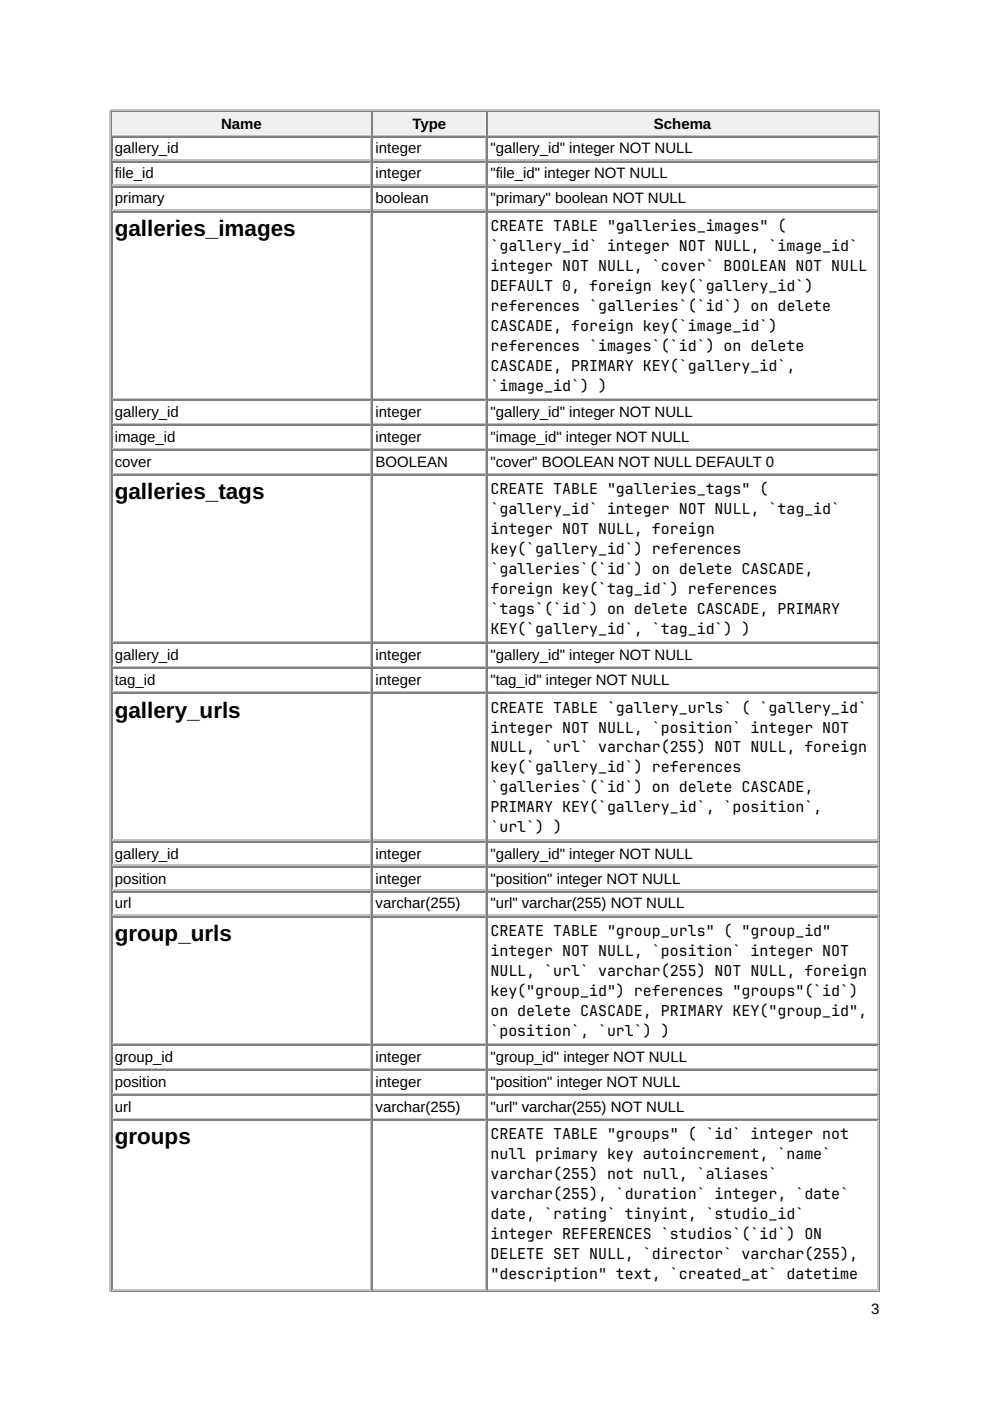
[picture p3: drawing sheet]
<svg xmlns="http://www.w3.org/2000/svg" width="210mm" height="297mm" viewBox="0 0 210 297" stroke-linecap="round" stroke-linejoin="round" font-family="sans-serif">
<defs><g id="words">
<g font-size="4.8">
<text x="24.3" y="50">galleries_images</text>
<text x="24.3" y="105.8">galleries_tags</text>
<text x="24.3" y="152.1">gallery_urls</text>
<text x="24.3" y="199.5">group_urls</text>
<text x="24.3" y="242.6">groups</text>
</g>
<g font-size="3.2">
<text x="46.9" y="27.3">Name</text>
<text x="87.4" y="27.3">Type</text>
<text x="138.6" y="27.3">Schema</text>
<text x="24.3" y="32.5">gallery_id</text>
<text x="79.6" y="32.5">integer</text>
<text x="104" y="32.5">&quot;gallery_id&quot; integer NOT NULL</text>
<text x="24.3" y="37.8">file_id</text>
<text x="79.6" y="37.8">integer</text>
<text x="104" y="37.8">&quot;file_id&quot; integer NOT NULL</text>
<text x="24.3" y="43.1">primary</text>
<text x="79.6" y="43.1">boolean</text>
<text x="104" y="43.1">&quot;primary&quot; boolean NOT NULL</text>
<text x="104" y="48.9">CREATE TABLE &quot;galleries_images&quot; (</text>
<text x="104" y="53.2">`gallery_id` integer NOT NULL, `image_id`</text>
<text x="104" y="57.4">integer NOT NULL, `cover` BOOLEAN NOT NULL</text>
<text x="104" y="61.6">DEFAULT 0, foreign key(`gallery_id`)</text>
<text x="104" y="65.9">references `galleries`(`id`) on delete</text>
<text x="104" y="70.1">CASCADE, foreign key(`image_id`)</text>
<text x="104" y="74.3">references `images`(`id`) on delete</text>
<text x="104" y="78.6">CASCADE, PRIMARY KEY(`gallery_id`,</text>
<text x="104" y="82.8">`image_id`) )</text>
<text x="24.3" y="88.4">gallery_id</text>
<text x="79.6" y="88.4">integer</text>
<text x="104" y="88.4">&quot;gallery_id&quot; integer NOT NULL</text>
<text x="24.3" y="93.7">image_id</text>
<text x="79.6" y="93.7">integer</text>
<text x="104" y="93.7">&quot;image_id&quot; integer NOT NULL</text>
<text x="24.3" y="99">cover</text>
<text x="79.6" y="99">BOOLEAN</text>
<text x="104" y="99">&quot;cover&quot; BOOLEAN NOT NULL DEFAULT 0</text>
<text x="104" y="104.8">CREATE TABLE &quot;galleries_tags&quot; (</text>
<text x="104" y="109">`gallery_id` integer NOT NULL, `tag_id`</text>
<text x="104" y="113.2">integer NOT NULL, foreign</text>
<text x="104" y="117.5">key(`gallery_id`) references</text>
<text x="104" y="121.7">`galleries`(`id`) on delete CASCADE,</text>
<text x="104" y="125.9">foreign key(`tag_id`) references</text>
<text x="104" y="130.2">`tags`(`id`) on delete CASCADE, PRIMARY</text>
<text x="104" y="134.4">KEY(`gallery_id`, `tag_id`) )</text>
<text x="24.3" y="140">gallery_id</text>
<text x="79.6" y="140">integer</text>
<text x="104" y="140">&quot;gallery_id&quot; integer NOT NULL</text>
<text x="24.3" y="145.3">tag_id</text>
<text x="79.6" y="145.3">integer</text>
<text x="104" y="145.3">&quot;tag_id&quot; integer NOT NULL</text>
<text x="104" y="151.1">CREATE TABLE `gallery_urls` ( `gallery_id`</text>
<text x="104" y="155.3">integer NOT NULL, `position` integer NOT</text>
<text x="104" y="159.5">NULL, `url` varchar(255) NOT NULL, foreign</text>
<text x="104" y="163.8">key(`gallery_id`) references</text>
<text x="104" y="168">`galleries`(`id`) on delete CASCADE,</text>
<text x="104" y="172.2">PRIMARY KEY(`gallery_id`, `position`,</text>
<text x="104" y="176.5">`url`) )</text>
<text x="24.3" y="182">gallery_id</text>
<text x="79.6" y="182">integer</text>
<text x="104" y="182">&quot;gallery_id&quot; integer NOT NULL</text>
<text x="24.3" y="187.3">position</text>
<text x="79.6" y="187.3">integer</text>
<text x="104" y="187.3">&quot;position&quot; integer NOT NULL</text>
<text x="24.3" y="192.6">url</text>
<text x="79.6" y="192.6">varchar(255)</text>
<text x="104" y="192.6">&quot;url&quot; varchar(255) NOT NULL</text>
<text x="104" y="198.4">CREATE TABLE &quot;group_urls&quot; ( &quot;group_id&quot;</text>
<text x="104" y="202.7">integer NOT NULL, `position` integer NOT</text>
<text x="104" y="206.9">NULL, `url` varchar(255) NOT NULL, foreign</text>
<text x="104" y="211.1">key(&quot;group_id&quot;) references &quot;groups&quot;(`id`)</text>
<text x="104" y="215.4">on delete CASCADE, PRIMARY KEY(&quot;group_id&quot;,</text>
<text x="104" y="219.6">`position`, `url`) )</text>
<text x="24.3" y="225.2">group_id</text>
<text x="79.6" y="225.2">integer</text>
<text x="104" y="225.2">&quot;group_id&quot; integer NOT NULL</text>
<text x="24.3" y="230.5">position</text>
<text x="79.6" y="230.5">integer</text>
<text x="104" y="230.5">&quot;position&quot; integer NOT NULL</text>
<text x="24.3" y="235.7">url</text>
<text x="79.6" y="235.7">varchar(255)</text>
<text x="104" y="235.7">&quot;url&quot; varchar(255) NOT NULL</text>
<text x="104" y="241.6">CREATE TABLE &quot;groups&quot; ( `id` integer not</text>
<text x="104" y="245.8">null primary key autoincrement, `name`</text>
<text x="104" y="250">varchar(255) not null, `aliases`</text>
<text x="104" y="254.3">varchar(255), `duration` integer, `date`</text>
<text x="104" y="258.5">date, `rating` tinyint, `studio_id`</text>
<text x="104" y="262.7">integer REFERENCES `studios`(`id`) ON</text>
<text x="104" y="267">DELETE SET NULL, `director` varchar(255),</text>
<text x="104" y="271.2">&quot;description&quot; text, `created_at` datetime</text>
<text x="184.7" y="278.6">3</text>
</g>
</g></defs>
<path d="M23.4 23.3v250.5M23.5 23.4h163M23.8 28.7h55M78.7 23.8v4.8" fill="none" stroke="#c0c0c0" stroke-width=".26"/>
<path d="M23.7 23.5v5.3M23.8 23.7h55M186.4 23.5v250.1M23.5 273.7h163" fill="none" stroke="#808080" stroke-width=".26"/>
<g fill="#f0f0f0">
<path d="M23.8 23.8h54.8v4.8h-54.8z"/>
<path d="M46.8 24.3h8.8v3.7h-8.8z"/>
</g>
<path d="M79 23.5v5.3M79.1 23.7h24.1" fill="none" stroke="#808080" stroke-width=".26"/>
<path d="M79.1 28.7h24.1M103.1 23.8v4.8" fill="none" stroke="#c0c0c0" stroke-width=".26"/>
<g fill="#f0f0f0">
<path d="M79.1 23.8h23.8v4.8h-23.8z"/>
<path d="M87.3 24.3h7.4v3.7h-7.4z"/>
</g>
<path d="M103.3 23.5v5.3M103.5 23.7h82.8" fill="none" stroke="#808080" stroke-width=".26"/>
<path d="M103.5 28.7h82.8M186.1 23.8v4.8" fill="none" stroke="#c0c0c0" stroke-width=".26"/>
<g fill="#f0f0f0">
<path d="M103.5 23.8h82.5v4.8h-82.5z"/>
<path d="M138.6 24.3h12.2v3.7h-12.2z"/>
</g>
<g fill="none" stroke="#808080" stroke-width=".26">
<path d="M23.7 28.8v244.8M23.8 29h55M23.8 34.3h55M23.8 39.6h55M79 28.8v244.8M79.1 29h24.1M79.1 34.3h24.1M79.1 39.6h24.1M103.3 28.8v244.8M103.5 29h82.8M103.5 34.3h82.8M103.5 39.6h82.8"/>
<path d="M23.8 44.8h55M79.1 44.8h24.1M103.5 44.8h82.8M23.8 84.8h55M23.8 90.1h55M23.8 95.4h55M79.1 84.8h24.1M79.1 90.1h24.1M79.1 95.4h24.1M103.5 84.8h82.8M103.5 90.1h82.8M103.5 95.4h82.8"/>
<path d="M23.8 100.7h55M79.1 100.7h24.1M103.5 100.7h82.8M23.8 136.4h55M79.1 136.4h24.1M103.5 136.4h82.8M23.8 141.7h55M23.8 147h55M79.1 141.7h24.1M79.1 147h24.1M103.5 141.7h82.8M103.5 147h82.8"/>
<path d="M23.8 178.5h55M79.1 178.5h24.1M103.5 178.5h82.8M23.8 183.8h55M23.8 189h55M23.8 194.3h55M79.1 183.8h24.1M79.1 189h24.1M79.1 194.3h24.1M103.5 183.8h82.8M103.5 189h82.8M103.5 194.3h82.8"/>
<path d="M23.8 221.6h55M23.8 226.9h55M23.8 232.2h55M23.8 237.5h55M79.1 221.6h24.1M79.1 226.9h24.1M79.1 232.2h24.1M79.1 237.5h24.1M103.5 221.6h82.8M103.5 226.9h82.8M103.5 232.2h82.8M103.5 237.5h82.8"/>
</g>
<g fill="none" stroke="#c0c0c0" stroke-width=".26">
<path d="M23.8 34h55M23.8 39.3h55M78.7 29.1v4.8M78.7 34.4v4.8M78.7 39.7v4.8M79.1 34h24.1M79.1 39.3h24.1M103.1 29.1v4.8M103.1 34.4v4.8M103.1 39.7v4.8M103.5 34h82.8M103.5 39.3h82.8"/>
<path d="M186.1 29.1v4.8M186.1 34.4v4.8M186.1 39.7v4.8M23.8 44.6h55M78.7 45v39.4M79.1 44.6h24.1M103.1 45v39.4M103.5 44.6h82.8M186.1 45v39.4M23.8 84.5h55M23.8 89.8h55M23.8 95.1h55"/>
<path d="M78.7 84.9v4.8M78.7 90.2v4.8M78.7 95.5v4.8M79.1 84.5h24.1M79.1 89.8h24.1M79.1 95.1h24.1M103.1 84.9v4.8M103.1 90.2v4.8M103.1 95.5v4.8M103.5 84.5h82.8M103.5 89.8h82.8M103.5 95.1h82.8"/>
<path d="M186.1 84.9v4.8M186.1 90.2v4.8M186.1 95.5v4.8M23.8 100.4h55M78.7 100.8v35.2M79.1 100.4h24.1M103.1 100.8v35.2M103.5 100.4h82.8M186.1 100.8v35.2M23.8 136.1h55M78.7 136.5v4.8M79.1 136.1h24.1"/>
<path d="M103.1 136.5v4.8M103.5 136.1h82.8M186.1 136.5v4.8M23.8 141.4h55M23.8 146.7h55M78.7 141.8v4.8M78.7 147.1v31M79.1 141.4h24.1M79.1 146.7h24.1M103.1 141.8v4.8M103.1 147.1v31M103.5 141.4h82.8"/>
<path d="M103.5 146.7h82.8M186.1 141.8v4.8M186.1 147.1v31M23.8 178.2h55M78.7 178.6v4.8M79.1 178.2h24.1M103.1 178.6v4.8M103.5 178.2h82.8M186.1 178.6v4.8M23.8 183.5h55M23.8 188.8h55M23.8 194.1h55"/>
<path d="M78.7 183.9v4.7M78.7 189.2v4.7M78.7 194.5v26.7M79.1 183.5h24.1M79.1 188.8h24.1M79.1 194.1h24.1M103.1 183.9v4.7M103.1 189.2v4.7M103.1 194.5v26.7M103.5 183.5h82.8M103.5 188.8h82.8M103.5 194.1h82.8"/>
<path d="M186.1 183.9v4.7M186.1 189.2v4.7M186.1 194.5v26.7M23.8 221.3h55M23.8 226.6h55M23.8 231.9h55M23.8 237.2h55M78.7 221.7v4.8M78.7 227v4.8M78.7 232.3v4.8M78.7 237.6v35.7M79.1 221.3h24.1"/>
<path d="M79.1 226.6h24.1M79.1 231.9h24.1M79.1 237.2h24.1M103.1 221.7v4.8M103.1 227v4.8M103.1 232.3v4.8M103.1 237.6v35.7M103.5 221.3h82.8M103.5 226.6h82.8M103.5 231.9h82.8M103.5 237.2h82.8M186.1 221.7v4.8"/>
<path d="M186.1 227v4.8M186.1 232.3v4.8M186.1 237.6v35.7M23.8 273.4h55M79.1 273.4h24.1M103.5 273.4h82.8"/>
</g>
<use href="#words"/>
</svg>
